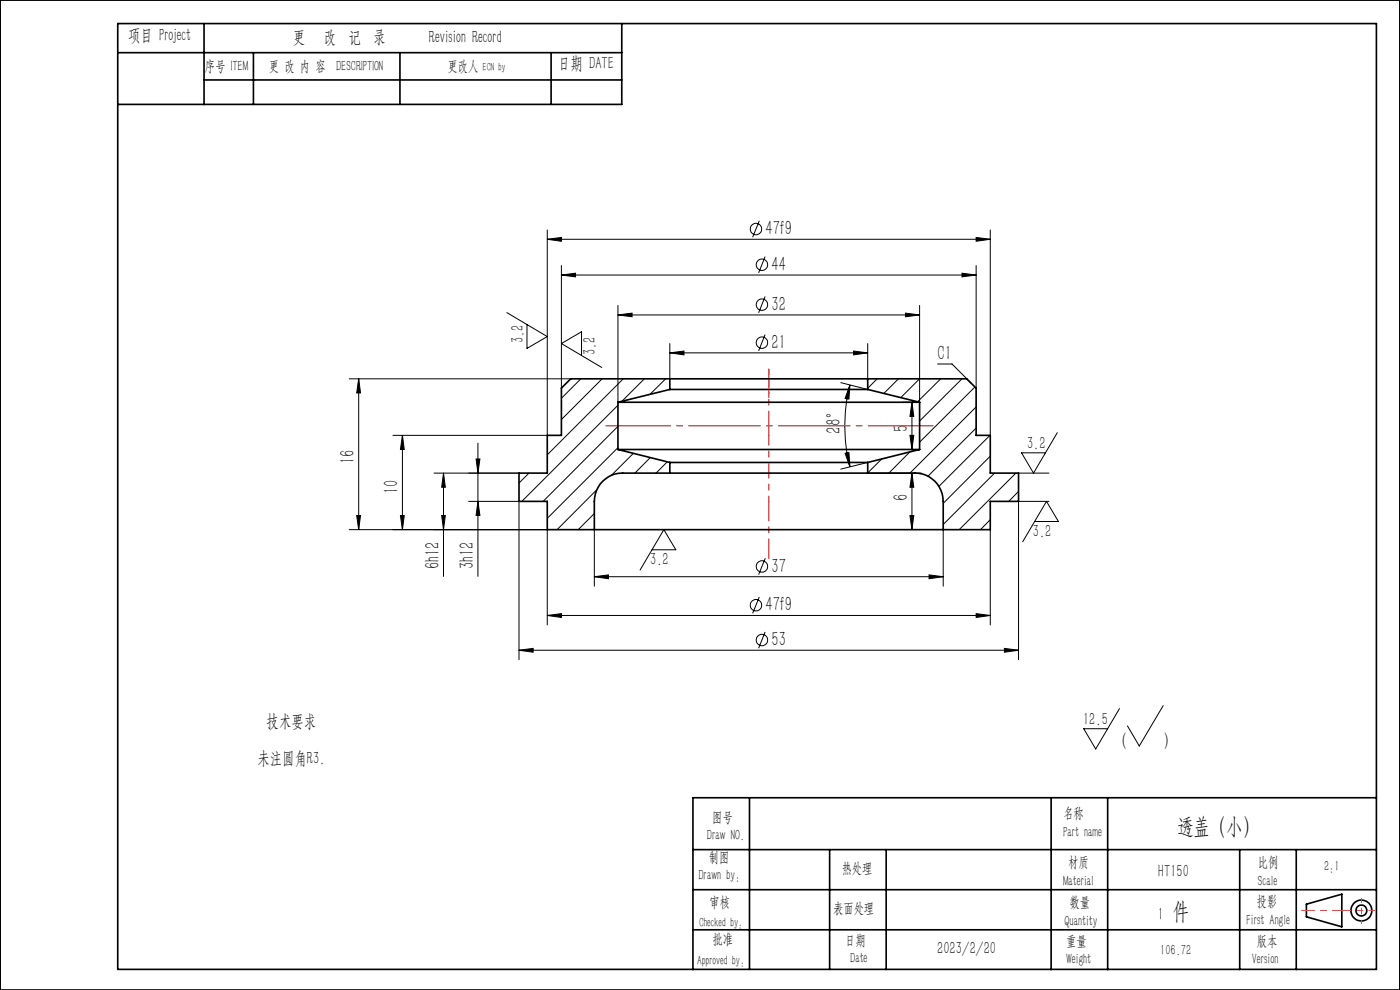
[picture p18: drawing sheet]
<svg xmlns="http://www.w3.org/2000/svg" width="297mm" height="210mm" viewBox="0 0 297 210" stroke-linecap="round" stroke-linejoin="round" font-family="sans-serif">
<defs><g id="words">
<g font-size="4.9">
<text x="249.8" y="177">透盖（小）</text>
<text x="248.8" y="195">件</text>
</g>
<g font-size="4.4">
<text x="162.4" y="49.9">47f9</text>
<text x="163.7" y="57.5">44</text>
<text x="163.7" y="65.9">32</text>
<text x="163.7" y="74">21</text>
<text x="198.9" y="76.3">C1</text>
<text x="178.3" y="92" transform="rotate(-88 178.3 92)">28°</text>
<text x="192.6" y="91.7" transform="rotate(-90 192.6 91.7)">5</text>
<text x="75.2" y="98.5" transform="rotate(-90 75.2 98.5)">16</text>
<text x="84.5" y="104.8" transform="rotate(-90 84.5 104.8)">10</text>
<text x="192.6" y="106.4" transform="rotate(-90 192.6 106.4)">6</text>
<text x="93.2" y="120.7" transform="rotate(-90 93.2 120.7)">6h12</text>
<text x="100.5" y="120.7" transform="rotate(-90 100.5 120.7)">3h12</text>
<text x="163.7" y="121.5">37</text>
<text x="162.4" y="129.7">47f9</text>
<text x="163.7" y="137.1">53</text>
</g>
<g font-size="3.8">
<text x="27.2" y="8.6">项目 Project</text>
<text x="62.1" y="9.1">更</text>
<text x="68.7" y="9.1">改 记 录</text>
<text x="91" y="9.1">Revision Record</text>
<text x="118.4" y="14.7">日期 DATE</text>
<text x="111.1" y="72.8" transform="rotate(-90 111.1 72.8)">3.2</text>
<text x="126.3" y="75.4" transform="rotate(-90 126.3 75.4)">3.2</text>
<text x="217.9" y="95.3">3.2</text>
<text x="219.1" y="113.9">3.2</text>
<text x="137.9" y="119.9">3.2</text>
<text x="56.6" y="154.1">技术要求</text>
<text x="229.8" y="153.8">12.5</text>
<text x="238.1" y="158.2">(</text>
<text x="247.1" y="158.2">)</text>
<text x="54.6" y="162.1">未注圆角R3.</text>
<text x="245.7" y="186.1">HT150</text>
<text x="245.7" y="195.1">1</text>
<text x="198.8" y="202.4">2023/2/20</text>
</g>
<text font-size="3.2" x="43.4" y="15">序号 ITEM</text>
<g font-size="3.1">
<text x="57.1" y="15">更 改 内 容 DESCRIPTION</text>
<text x="95" y="15">更改人</text>
<text x="225.5" y="173.5">名称</text>
<text x="150" y="178.3">Draw NO.</text>
<text x="151" y="174.3">图号</text>
<text x="225.5" y="177.5">Part name</text>
<text x="150.4" y="182.8">制图</text>
<text x="178.6" y="185.2">热处理</text>
<text x="226.6" y="184">材质</text>
<text x="266.9" y="184">比例</text>
<text x="280.9" y="184.7">2:1</text>
<text x="148.2" y="186.8">Drawn by:</text>
<text x="225.5" y="188">Material</text>
<text x="266.9" y="188">Scale</text>
<text x="150.5" y="192.3">审核</text>
<text x="176.7" y="193.6">表面处理</text>
<text x="225.8" y="196.4">Quantity</text>
<text x="226.9" y="192.4">数量</text>
<text x="264.4" y="196.2">First Angle</text>
<text x="266.6" y="192.2">投影</text>
<text x="151.2" y="200.3">批准</text>
<text x="179.3" y="200.4">日期</text>
<text x="226.2" y="200.6">重量</text>
<text x="246.1" y="202.7">106.72</text>
<text x="266.6" y="200.6">版本</text>
<text x="180.4" y="204.4">Date</text>
<text x="226.2" y="204.6">Weight</text>
<text x="265.5" y="204.6">Version</text>
</g>
<g font-size="2.8">
<text x="148.3" y="196.7">Checked by：</text>
<text x="147.9" y="204.7">Approved by：</text>
</g>
<text font-size="2.5" x="102.4" y="15">ECN by</text>
</g></defs>
<g fill="none" stroke="#000" stroke-width=".21">
<path d="M116.1 50.8l3-.4v.8zM116.1 48.8v43.5h-32.7M116.1 50.8h94M119.1 58.3l3-.3v.7zM119.1 56.3v26M119.1 58.3h88M161.1 46.8l-1.4 3.5M162.3 54.4l-1.4 3.5M204.1 58l3 .3-3 .4zM207.1 56.3v26M207.1 50.4l3 .4-3 .4zM210.1 48.8v43.5"/>
<path d="M107.5 66.3l8.6 5.1-4.3 2.5v-5M123.4 75.4v-5l-4.3 2.5 8.6 5.1M131.1 66.8l3-.4v.8zM131.1 64.8v20.5M131.1 66.8h64M142.1 74.9l3-.4v.8zM142.1 72.9v7.5M142.1 74.9h42M162.3 71l-1.4 3.4M162.3 62.9l-1.4 3.4M181.1 74.5l3 .4-3 .4zM184.1 72.9v7.5"/>
<path d="M192.1 66.4l3 .4-3 .4zM195.1 64.8v20.5h-3.6M198.9 77.2h3.1l4.1 4.1M74.1 80.4h47M76.1 80.4l.4 3h-.8zM76.1 80.4v32M85.4 92.3l.4 3h-.9zM85.4 92.3v20.1M101 97.4h.8l-.4 3zM101.4 94v28.3M123.2 80.4l-4.1 4.1M127.7 80.4l-8.6 8.6"/>
<path d="M131.1 86l-20.4 20.4M131.1 90.4l-15.9 16M131.1 95l-15 15M132.2 80.4l-16.1 16.1M134.4 96.2l-4.7 4.7M136.7 80.4l-4.8 4.7M138 97l-3.3 3.4M141.2 80.4l-3.3 3.2M141.6 98l-2.4 2.4M178.4 81.2l5.7 1.4M179.3 96.2l.8-.2 .2 3zM180.3 81.7l-.2 3-.8-.2z"/>
<path d="M180.3 81.7a35 35 0 0 0 0 17.3M184.1 98.1l-5.7 1.4M186.1 80.4l-2 2M187.1 97.3l-3 3.1h11.3M190.6 80.4l-3.1 3.1M191.5 95.3h3.6M193 95.8l-4.4 4.6M193 92.3h.9l-.4 3zM193.5 85.3v10M193.5 85.3l.4 3h-.9zM195.1 80.4l-4 3.9M199.6 80.4l-4.9 4.8"/>
<path d="M204.1 80.4l-9 8.9M206.8 82.1l-11.7 11.7M207.1 86.3l-14.1 14.1M207.1 90.8l-10.3 10.2M210 92.3l-10.8 10.9M210.1 96.8l-10 10M224.3 91.8l-5 8.6-2.6-4.3h5.1M74.1 112.4h42v20.2M75.7 109.4h.8l-.4 3zM84.9 109.4h.9l-.4 3zM92.1 100.4h18M93.7 109.4h.8l-.4 3z"/>
<path d="M94.1 100.4v21.9M94.1 100.4l.4 3h-.8zM99.4 106.4h10.7v33.5M101.4 106.4l.4 3h-.8zM112.2 100.4l-2.1 2.1M126.1 108.9l-3.4 3.5M126.1 112.4v11.9M126.6 103.9l-8.4 8.5M138.3 116.6h5.1l-2.6-4.2-5 8.5M162.3 118.4l-1.4 3.5M193 109.4h.9l-.4 3zM193.5 100.4l.4 3h-.9z"/>
<path d="M193.5 100.4v12M200.1 112.4v11.9M210.1 112.4v20.2M210.1 110.2l-2.1 2.2M211 100.4l-10.9 10.9M215.5 100.4l-12 12M216.1 100.4h6.4M216.1 104.2l-2.1 2.2M219.5 110.6h5l-2.5-4.2-5 8.5M222.5 106.4h-6.4v33.5M110.1 137.9l3-.4v.9zM110.1 137.9h106"/>
<path d="M116.1 130.6l3-.4v.8zM116.1 130.6h94M126.1 122.3l3-.4v.9zM126.1 122.3h74M161.1 126.6l-1.4 3.5M162.3 134l-1.4 3.5M197.1 121.9l3 .4-3 .5zM207.1 130.2l3 .4-3 .4zM213.1 137.5l3 .4-3 .5zM237.5 150.3l-5.1 8.6-2.5-4.3h5.1M246.8 149.7l-5.1 8.5-2.5-4.2"/>
<circle cx="160.4" cy="48.6" r="1.2"/>
<circle cx="161.6" cy="56.2" r="1.21"/>
<circle cx="161.6" cy="64.6" r="1.21"/>
<circle cx="161.6" cy="72.7" r="1.2"/>
<circle cx="160.4" cy="128.4" r="1.2"/>
<circle cx="161.6" cy="120.2" r="1.2"/>
<circle cx="161.6" cy="135.8" r="1.2"/>
</g>
<g fill="none" stroke="#000" stroke-width=".35">
<path d="M0 0h297v210h-297zM25 11.2h106.9M25 5h267v200.6h-267zM43.3 5v17.1M43.3 17h88.6M53.8 11.2v10.9M84.8 11.2v10.9M116.9 11.2v10.9M131.9 5v17.1h-106.9M131.1 85.3h64M131.1 95.3h64M131.1 85.3v10"/>
<path d="M131.1 95.3l11 2.8M142.1 82.6h42M142.1 80.4h42M142.1 98.1h42M142.1 80.4h-21l-2 1.9v10h-3v8.1h-6v6h6v6h10M142.1 80.4v2.2M142.1 98.1v2.3M142.1 82.6l-11 2.7M184.1 80.4h21l2 1.9v10h3v8.1h6v6h-6v6h-10M184.1 80.4v2.2M184.1 98.1v2.3M184.1 82.6l11 2.7"/>
<path d="M195.1 85.3v10M195.1 95.3l-11 2.8M126.1 112.4h74M142.1 100.4h42M142.1 100.4h-10a6 6 0 0 0-6 6v6M184.1 100.4h10a6 6 0 0 1 6 6v6M159 169.2v36.4M223 169.2v36.5M235 169.2v36.5M292 169.2h-145v36.5M147 180.2h145M147 188.7h145"/>
<path d="M147 197.2h145M176 180.2v25.4M188 180.2v25.5M263 180.2v25.5M275 180.2v25.5M277.1 191.8l7.6-2.1v6.9l-7.6-2.1z"/>
<circle cx="288.8" cy="193.2" r="1.15"/>
<circle cx="288.8" cy="193.1" r="2.21"/>
</g>
<path d="M163.1 106.3v12.2" fill="none" stroke="#f00" stroke-width=".21" stroke-dasharray="15.2 1.3 1.3 1.3" stroke-dashoffset="11.1"/>
<path d="M163.1 84.3v-6M163.1 100.3v6" fill="none" stroke="#f00" stroke-width=".21" stroke-dasharray="15.2 1.3 1.3 1.3" stroke-dashoffset="14.1"/>
<path d="M163.1 92.3v8" fill="none" stroke="#f00" stroke-width=".21" stroke-dasharray="15.2 1.3 1.3 1.3" stroke-dashoffset="13.1"/>
<path d="M163.1 78.3v14" fill="none" stroke="#f00" stroke-width=".21" stroke-dasharray="15.2 1.3 1.3 1.3" stroke-dashoffset="10.1"/>
<path d="M128.5 90.3h69.4" fill="none" stroke="#f00" stroke-width=".21" stroke-dasharray="15.2 1.3 1.3 1.3" stroke-dashoffset="1.5"/>
<path d="M285.4 193.1h6.2" fill="none" stroke="#f00" stroke-width=".21" stroke-dasharray="15.2 1.3 1.3 1.3" stroke-dashoffset="14"/>
<path d="M288.8 190.6v5.3" fill="none" stroke="#f00" stroke-width=".21" stroke-dasharray="15.2 1.3 1.3 1.3" stroke-dashoffset="14.5"/>
<path d="M276.2 193.1h9.2" fill="none" stroke="#f00" stroke-width=".21" stroke-dasharray="15.2 1.3 1.3 1.3" stroke-dashoffset="12.6"/>
<g fill="#000">
<path d="M119.1 58.3l3-.3v.7zM204.1 58l3 .3-3 .4zM126.1 122.3l3-.4v.9zM197.1 121.9l3 .4-3 .5zM110.1 137.9l3-.4v.9zM213.1 137.5l3 .4-3 .5z"/>
<path d="M207.1 50.4l3 .4-3 .4zM116.1 50.8l3-.4v.8z"/>
<path d="M142.1 74.9l3-.4v.8zM181.1 74.5l3 .4-3 .4zM116.1 130.6l3-.4v.8zM207.1 130.2l3 .4-3 .4z"/>
<path d="M192.1 66.4l3 .4-3 .4zM131.1 66.8l3-.4v.8z"/>
<path d="M85.4 92.3l.4 3h-.9zM84.9 109.4h.9l-.4 3zM76.1 80.4l.4 3h-.8zM75.7 109.4h.8l-.4 3zM193.5 100.4l.4 3h-.9zM193 109.4h.9l-.4 3z"/>
<path d="M180.3 81.7l-.2 3-.8-.2zM179.3 96.2l.8-.2 .2 3z"/>
<path d="M193 92.3h.9l-.4 3zM193.5 85.3l.4 3h-.9z"/>
<path d="M93.7 109.4h.8l-.4 3zM94.1 100.4l.4 3h-.8z"/>
<path d="M101 97.4h.8l-.4 3zM101.4 106.4l.4 3h-.8z"/>
</g>
<use href="#words"/>
</svg>
